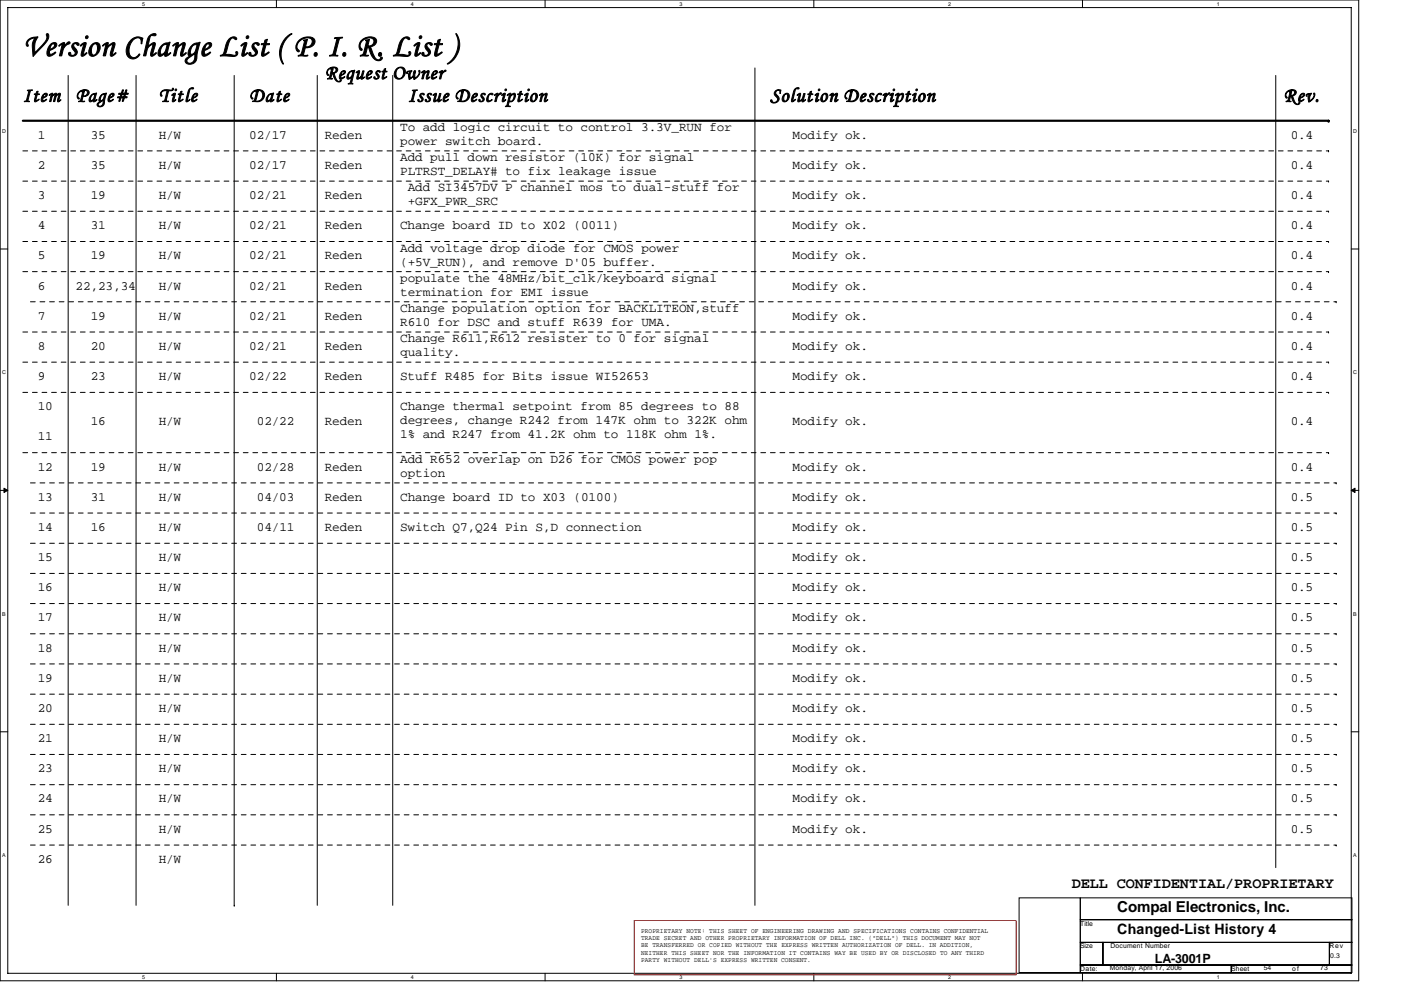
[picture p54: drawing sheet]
<svg xmlns="http://www.w3.org/2000/svg" width="297mm" height="210mm" viewBox="0 0 297 210" stroke-linecap="round" stroke-linejoin="round" font-family="sans-serif">
<defs><g id="words">
<text font-size="6.9" x="4.8" y="11.9">Version Change List ( P. I. R. List )</text>
<g font-size="4.3">
<text x="68.9" y="16.7">Request Owner</text>
<text x="4.8" y="21.5">Item</text>
<text x="16" y="21.5">Page#</text>
<text x="33.7" y="21.5">Title</text>
<text x="52.9" y="21.5">Date</text>
<text x="86.5" y="21.5">Issue Description</text>
<text x="163.3" y="21.5">Solution Description</text>
<text x="272.1" y="21.5">Rev.</text>
</g>
<g font-size="3.2">
<text x="227.3" y="188.3">DELL CONFIDENTIAL/PROPRIETARY</text>
<text x="236.9" y="193.4">Compal Electronics, Inc.</text>
</g>
<text font-size="3" x="236.9" y="198.1">Changed-List History 4</text>
<g font-size="2.7">
<text x="8" y="29.4">1</text>
<text x="19.2" y="29.4">35</text>
<text x="33.7" y="29.4">H/W</text>
<text x="52.8" y="29.4">02/17</text>
<text x="68.8" y="29.4">Reden</text>
<text x="84.9" y="27.8">To add logic circuit to control 3.3V_RUN for</text>
<text x="168.1" y="29.4">Modify ok.</text>
<text x="273.7" y="29.4">0.4</text>
<text x="8" y="35.8">2</text>
<text x="19.2" y="35.8">35</text>
<text x="33.7" y="35.8">H/W</text>
<text x="52.8" y="35.8">02/17</text>
<text x="68.8" y="35.8">Reden</text>
<text x="84.9" y="34.2">Add pull down resistor (10K) for signal</text>
<text x="84.9" y="30.7">power switch board.</text>
<text x="168.1" y="35.8">Modify ok.</text>
<text x="273.7" y="35.8">0.4</text>
<text x="84.9" y="37.1">PLTRST_DELAY# to fix leakage issue</text>
<text x="86.5" y="40.6">Add SI3457DV P channel mos to dual-stuff for</text>
<text x="8" y="42.2">3</text>
<text x="19.2" y="42.2">19</text>
<text x="33.7" y="42.2">H/W</text>
<text x="52.8" y="42.2">02/21</text>
<text x="68.8" y="42.2">Reden</text>
<text x="86.5" y="43.5">+GFX_PWR_SRC</text>
<text x="168.1" y="42.2">Modify ok.</text>
<text x="273.7" y="42.2">0.4</text>
<text x="8" y="48.6">4</text>
<text x="19.2" y="48.6">31</text>
<text x="33.7" y="48.6">H/W</text>
<text x="52.8" y="48.6">02/21</text>
<text x="68.8" y="48.6">Reden</text>
<text x="84.8" y="48.6">Change board ID to X02 (0011)</text>
<text x="84.9" y="53.4">Add voltage drop diode for CMOS power</text>
<text x="168.1" y="48.6">Modify ok.</text>
<text x="273.7" y="48.6">0.4</text>
<text x="8" y="55">5</text>
<text x="19.2" y="55">19</text>
<text x="33.7" y="55">H/W</text>
<text x="52.8" y="55">02/21</text>
<text x="68.9" y="55">Reden</text>
<text x="84.9" y="56.3">(+5V_RUN), and remove D'05 buffer.</text>
<text x="84.9" y="59.8">populate the 48MHz/bit_clk/keyboard signal</text>
<text x="168.1" y="55">Modify ok.</text>
<text x="273.7" y="55">0.4</text>
<text x="8" y="61.4">6</text>
<text x="16" y="61.4">22,23,34</text>
<text x="33.7" y="61.4">H/W</text>
<text x="52.8" y="61.4">02/21</text>
<text x="68.8" y="61.4">Reden</text>
<text x="84.9" y="62.7">termination for EMI issue</text>
<text x="168.1" y="61.4">Modify ok.</text>
<text x="273.7" y="61.4">0.4</text>
<text x="8" y="67.8">7</text>
<text x="19.2" y="67.8">19</text>
<text x="33.7" y="67.8">H/W</text>
<text x="52.8" y="67.8">02/21</text>
<text x="68.9" y="67.8">Reden</text>
<text x="84.9" y="66.2">Change population option for BACKLITEON,stuff</text>
<text x="84.9" y="69.1">R610 for DSC and stuff R639 for UMA.</text>
<text x="168.1" y="67.8">Modify ok.</text>
<text x="273.7" y="67.8">0.4</text>
<text x="8" y="74.2">8</text>
<text x="19.2" y="74.2">20</text>
<text x="33.7" y="74.2">H/W</text>
<text x="52.8" y="74.2">02/21</text>
<text x="68.8" y="74.2">Reden</text>
<text x="84.9" y="72.6">Change R611,R612 resister to 0 for signal</text>
<text x="84.9" y="75.5">quality.</text>
<text x="168.1" y="74.2">Modify ok.</text>
<text x="273.7" y="74.2">0.4</text>
<text x="8" y="80.6">9</text>
<text x="19.2" y="80.6">23</text>
<text x="33.7" y="80.6">H/W</text>
<text x="52.8" y="80.6">02/22</text>
<text x="68.8" y="80.6">Reden</text>
<text x="84.8" y="80.6">Stuff R485 for Bits issue WI52653</text>
<text x="168.1" y="80.6">Modify ok.</text>
<text x="273.7" y="80.6">0.4</text>
<text x="8" y="87">10</text>
<text x="84.9" y="87">Change thermal setpoint from 85 degrees to 88</text>
<text x="84.9" y="89.9">degrees, change R242 from 147K ohm to 322K ohm</text>
<text x="8" y="93.4">11</text>
<text x="19.2" y="90.2">16</text>
<text x="33.7" y="90.2">H/W</text>
<text x="54.5" y="90.2">02/22</text>
<text x="68.8" y="90.2">Reden</text>
<text x="84.9" y="92.8">1% and R247 from 41.2K ohm to 118K ohm 1%.</text>
<text x="168.1" y="90.2">Modify ok.</text>
<text x="273.7" y="90.2">0.4</text>
<text x="8" y="99.8">12</text>
<text x="19.2" y="99.8">19</text>
<text x="33.7" y="99.8">H/W</text>
<text x="54.5" y="99.8">02/28</text>
<text x="68.8" y="99.8">Reden</text>
<text x="84.9" y="98.2">Add R652 overlap on D26 for CMOS power pop</text>
<text x="84.9" y="101.1">option</text>
<text x="168.1" y="99.8">Modify ok.</text>
<text x="273.7" y="99.8">0.4</text>
<text x="8" y="106.2">13</text>
<text x="19.2" y="106.2">31</text>
<text x="33.7" y="106.2">H/W</text>
<text x="54.5" y="106.2">04/03</text>
<text x="68.8" y="106.2">Reden</text>
<text x="84.9" y="106.2">Change board ID to X03 (0100)</text>
<text x="168.1" y="106.2">Modify ok.</text>
<text x="273.7" y="106.2">0.5</text>
<text x="8" y="112.6">14</text>
<text x="19.2" y="112.6">16</text>
<text x="33.7" y="112.6">H/W</text>
<text x="54.5" y="112.6">04/11</text>
<text x="68.8" y="112.6">Reden</text>
<text x="84.8" y="112.6">Switch Q7,Q24 Pin S,D connection</text>
<text x="168.1" y="112.6">Modify ok.</text>
<text x="273.7" y="112.6">0.5</text>
<text x="8" y="119">15</text>
<text x="33.7" y="119">H/W</text>
<text x="168.1" y="119">Modify ok.</text>
<text x="273.7" y="119">0.5</text>
<text x="8" y="125.4">16</text>
<text x="33.7" y="125.4">H/W</text>
<text x="168.1" y="125.4">Modify ok.</text>
<text x="273.7" y="125.4">0.5</text>
<text x="8" y="131.8">17</text>
<text x="33.7" y="131.8">H/W</text>
<text x="168.1" y="131.8">Modify ok.</text>
<text x="273.7" y="131.8">0.5</text>
<text x="8" y="138.2">18</text>
<text x="33.7" y="138.2">H/W</text>
<text x="168.1" y="138.2">Modify ok.</text>
<text x="273.7" y="138.2">0.5</text>
<text x="8" y="144.6">19</text>
<text x="33.7" y="144.6">H/W</text>
<text x="168.1" y="144.6">Modify ok.</text>
<text x="273.7" y="144.6">0.5</text>
<text x="8" y="151">20</text>
<text x="33.7" y="151">H/W</text>
<text x="168.1" y="151">Modify ok.</text>
<text x="273.7" y="151">0.5</text>
<text x="8" y="157.4">21</text>
<text x="33.7" y="157.4">H/W</text>
<text x="168.1" y="157.4">Modify ok.</text>
<text x="273.7" y="157.4">0.5</text>
<text x="8" y="163.8">23</text>
<text x="33.7" y="163.8">H/W</text>
<text x="168.1" y="163.8">Modify ok.</text>
<text x="273.7" y="163.8">0.5</text>
<text x="8" y="170.2">24</text>
<text x="33.7" y="170.2">H/W</text>
<text x="168.1" y="170.2">Modify ok.</text>
<text x="273.7" y="170.2">0.5</text>
<text x="8" y="176.6">25</text>
<text x="33.7" y="176.6">H/W</text>
<text x="168.1" y="176.6">Modify ok.</text>
<text x="273.7" y="176.6">0.5</text>
<text x="8" y="183">26</text>
<text x="33.7" y="183">H/W</text>
<text x="244.9" y="204.2">LA-3001P</text>
</g>
<g font-size="1.4">
<text x="135.9" y="197.8">PROPRIETARY NOTE: THIS SHEET OF ENGINEERING DRAWING AND SPECIFICATIONS CONTAINS CONFIDENTIAL</text>
<text x="229" y="196.4">Title</text>
<text x="135.9" y="199.4">TRADE SECRET AND OTHER PROPRIETARY INFORMATION OF DELL INC. (&quot;DELL&quot;) THIS DOCUMENT MAY NOT</text>
<text x="135.9" y="200.9">BE TRANSFERRED OR COPIED WITHOUT THE EXPRESS WRITTEN AUTHORIZATION OF DELL. IN ADDITION,</text>
<text x="135.9" y="202.5">NEITHER THIS SHEET NOR THE INFORMATION IT CONTAINS WAY BE USED BY OR DISCLOSED TO ANY THIRD</text>
<text x="229" y="201.2">Size</text>
<text x="235.4" y="201.2">Document Number</text>
<text x="281.9" y="201.2">Rev</text>
<text x="282" y="203.2">0.3</text>
<text x="135.9" y="204">PARTY WITHOUT DELL'S EXPRESS WRITTEN CONSENT.</text>
<text x="229" y="206">Date:</text>
<text x="235.3" y="205.8">Monday, April 17, 2006</text>
<text x="261" y="206">Sheet</text>
<text x="267.9" y="205.8">54</text>
<text x="274" y="206">of</text>
<text x="279.9" y="205.8">73</text>
</g>
<g font-size="1.1">
<text x="30.1" y="1.2">5</text>
<text x="87.1" y="1.2">4</text>
<text x="144" y="1.2">3</text>
<text x="201" y="1.2">2</text>
<text x="258" y="1.2">1</text>
<text x=".4" y="28.2">D</text>
<text x="286.9" y="28.2">D</text>
<text x=".4" y="79.4">C</text>
<text x="286.9" y="79.4">C</text>
<text x=".4" y="130.6">B</text>
<text x="286.9" y="130.6">B</text>
<text x=".4" y="181.8">A</text>
<text x="286.9" y="181.8">A</text>
<text x="30.1" y="207.6">5</text>
<text x="87.1" y="207.6">4</text>
<text x="144" y="207.6">3</text>
<text x="201" y="207.6">2</text>
<text x="258" y="207.6">1</text>
</g>
</g></defs>
<path d="M0 0h288.1v208h-288.1zM1.6 1.6h284.9v204.8h-284.9z" fill="none" stroke="#000" stroke-width=".21"/>
<g fill="#fff">
<path d="M30.1 .2h.6v1.2h-.6z"/>
<path d="M30.1 206.6h.6v1.3h-.6z"/>
</g>
<path d="M58.6 0v1.6M58.6 206.4v1.6" fill="none" stroke="#000" stroke-width=".21"/>
<g fill="#fff">
<path d="M87.1 .2h.6v1.2h-.6z"/>
<path d="M87.1 206.6h.6v1.3h-.6z"/>
</g>
<path d="M115.6 0v1.6M115.6 206.4v1.6" fill="none" stroke="#000" stroke-width=".21"/>
<g fill="#fff">
<path d="M144 .2h.6v1.2h-.6z"/>
<path d="M144 206.6h.6v1.3h-.6z"/>
</g>
<path d="M172.5 0v1.6M172.5 206.4v1.6" fill="none" stroke="#000" stroke-width=".21"/>
<g fill="#fff">
<path d="M201 .2h.6v1.2h-.6z"/>
<path d="M201 206.6h.6v1.3h-.6z"/>
</g>
<path d="M229.5 0v1.6M229.5 206.4v1.6" fill="none" stroke="#000" stroke-width=".21"/>
<g fill="#fff">
<path d="M258 .2h.6v1.2h-.6z"/>
<path d="M258 206.6h.6v1.3h-.6z"/>
<path d="M.4 27.2h.8v1.3h-.8z"/>
<path d="M286.9 27.2h.8v1.3h-.8z"/>
<path d="M.4 78.4h.8v1.3h-.8z"/>
<path d="M286.9 78.4h.8v1.3h-.8z"/>
</g>
<path d="M0 52.8h1.6M286.5 52.8h1.6" fill="none" stroke="#000" stroke-width=".21"/>
<g fill="#fff">
<path d="M.4 129.6h.8v1.3h-.8z"/>
<path d="M286.9 129.6h.7v1.3h-.7z"/>
</g>
<path d="M0 104h1.6M286.5 104h1.6" fill="none" stroke="#000" stroke-width=".21"/>
<path d="M.8 103.5l.8 .5-.8 .5zM286.5 104l.8-.5v1z" fill="#000" stroke="#000" stroke-width=".21"/>
<g fill="#fff">
<path d="M.4 180.8h.8v1.3h-.8z"/>
<path d="M286.9 180.8h.7v1.3h-.7z"/>
</g>
<g fill="none" stroke="#000" stroke-width=".21">
<path d="M14.5 16v176M28.8 16v176M49.7 16v176M67.3 16v176M83.3 16v176M160.1 14.4v177.6M270.5 16v168M0 155.2h1.6M286.5 155.2h1.6M49.7 192h.1M216.1 190.4h12.9v15.9h-12.9zM229 190.4h57.6v4.7h-57.6z"/>
<path d="M229 195.1h57.6v4.8h-57.6zM229 199.9h4.8v4.8h-4.8zM233.8 199.9h48.1v4.8h-48.1zM281.9 199.9h4.7v4.8h-4.7zM229 204.7h32v1.6h-32zM261 204.7h25.6v1.6h-25.6z"/>
</g>
<path d="M4.8 25.6h276.9M281.7 25.6h.1" fill="none" stroke="#000" stroke-width=".47"/>
<path d="M134.5 195.2h80.9v11.6h-80.9z" fill="none" stroke="#f00" stroke-width=".21"/>
<g fill="none" stroke="#000" stroke-width=".21" stroke-dasharray="1 1 1 1 1 1 1 1">
<path d="M4.8 32h276.9M4.8 38.4h276.9M281.7 32h.1M281.7 38.4h.1M4.8 44.8h276.9M4.8 51.2h276.9M4.8 57.6h276.9M281.7 44.8h.1M281.7 51.2h.1M281.7 57.6h.1M4.8 70.4h276.9M4.8 76.8h276.9"/>
<path d="M6.5 64h276.8M281.7 70.4h.1M281.7 76.8h.1M283.3 64h.1M4.8 83.2h276.9M4.8 96h276.9M281.7 83.2h.1M281.7 96h.1M6.5 115.2h276.8M6.5 108.8h276.8M6.5 102.4h276.8M283.3 115.2h.1"/>
<path d="M283.3 108.8h.1M283.3 102.4h.1M6.5 121.6h276.8M6.5 128h276.8M6.5 134.4h276.8M283.3 121.6h.1M283.3 128h.1M283.3 134.4h.1M6.5 140.8h276.8M6.5 147.2h276.8M6.5 153.6h276.8M283.3 140.8h.1"/>
<path d="M283.3 147.2h.1M283.3 153.6h.1M6.5 160h276.8M6.5 166.4h276.8M6.5 172.8h276.8M6.5 179.2h276.8M283.3 160h.1M283.3 166.4h.1M283.3 172.8h.1M283.3 179.2h.1"/>
</g>
<use href="#words"/>
</svg>
